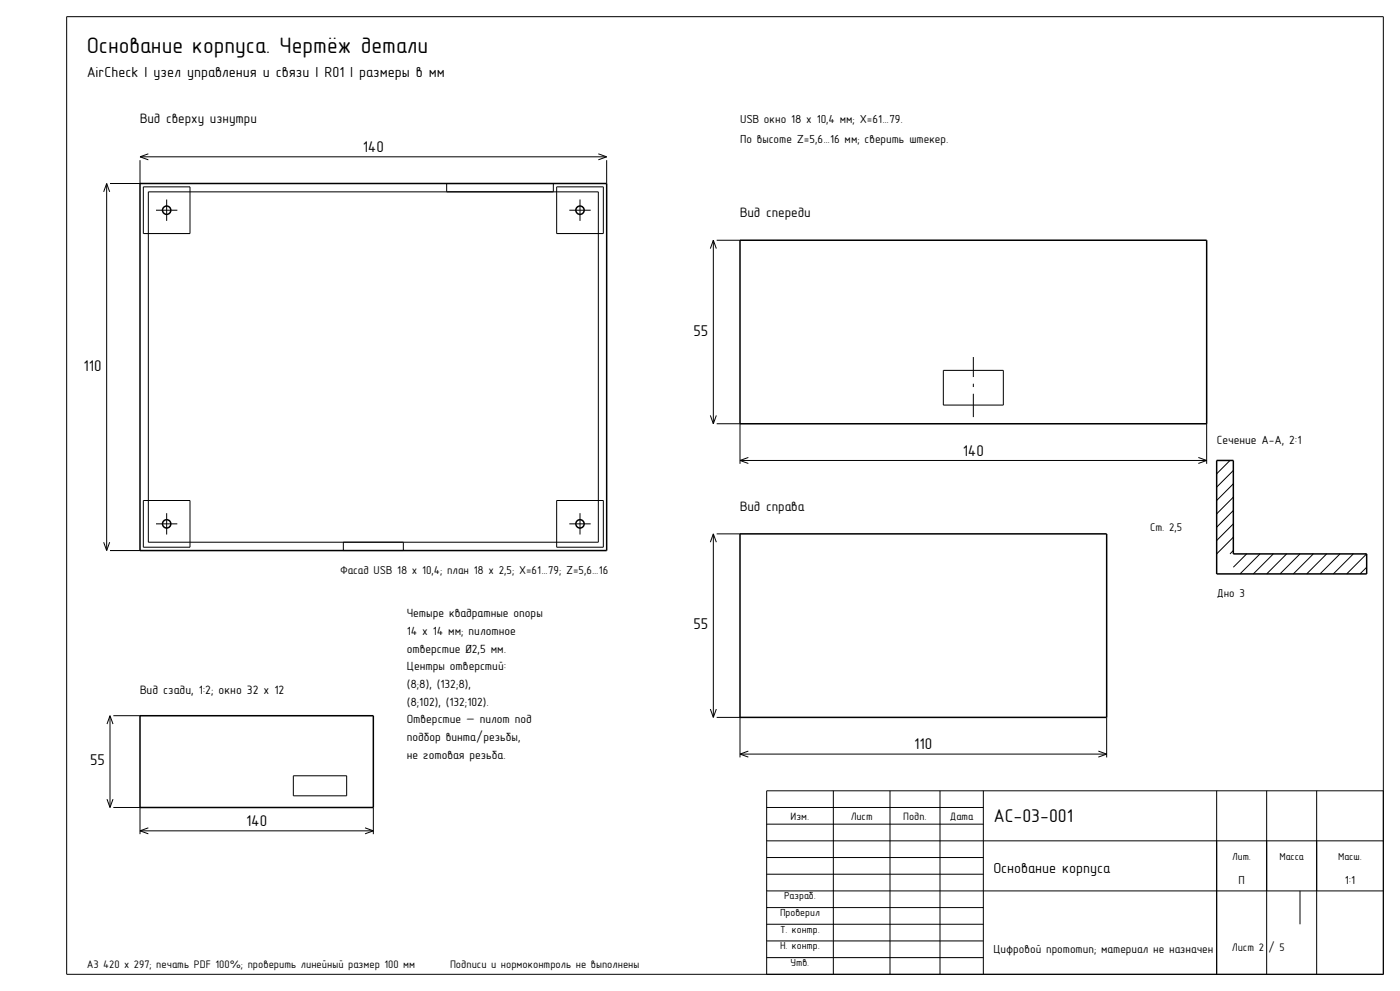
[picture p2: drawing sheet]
<svg xmlns="http://www.w3.org/2000/svg" width="420mm" height="297mm" viewBox="0 0 420 297" stroke-linecap="round" stroke-linejoin="round" font-family="sans-serif">
<defs><g id="words">
<text font-size="6.7" x="26" y="16">Основание корпуса. Чертёж детали</text>
<text font-size="5.5" x="298" y="246.5">AC-03-001</text>
<g font-size="4.7">
<text x="108.8" y="45.6">140</text>
<text x="208" y="100.6">55</text>
<text x="25.1" y="111.1">110</text>
<text x="288.8" y="136.6">140</text>
<text x="208" y="188.6">55</text>
<text x="274.3" y="224.6">110</text>
<text x="27" y="229.4">55</text>
<text x="73.8" y="247.6">140</text>
</g>
<g font-size="4.4">
<text x="26" y="23">AirCheck | узел управления и связи | R01 | размеры в мм</text>
<text x="298" y="261.5">Основание корпуса</text>
</g>
<g font-size="4.1">
<text x="42" y="37">Вид сверху изнутри</text>
<text x="222" y="65">Вид спереди</text>
<text x="222" y="153">Вид справа</text>
</g>
<text font-size="3.7" x="42" y="208">Вид сзади, 1:2; окно 32 x 12</text>
<g font-size="3.6">
<text x="365" y="133">Сечение A-A, 2:1</text>
<text x="122" y="185">Четыре квадратные опоры</text>
<text x="122" y="190.3">14 x 14 мм; пилотное</text>
<text x="122" y="195.6">отверстие Ø2,5 мм.</text>
<text x="122" y="200.9">Центры отверстий:</text>
<text x="122" y="206.2">(8;8), (132;8),</text>
<text x="122" y="211.5">(8;102), (132;102).</text>
<text x="122" y="216.8">Отверстие — пилот под</text>
<text x="122" y="222.1">подбор винта/резьбы,</text>
<text x="122" y="227.4">не готовая резьба.</text>
</g>
<g font-size="3.5">
<text x="222" y="37">USB окно 18 x 10,4 мм; X=61…79.</text>
<text x="222" y="43">По высоте Z=5,6…16 мм; сверить штекер.</text>
<text x="371.5" y="265">П</text>
<text x="403.4" y="265">1:1</text>
<text x="298" y="285.5">Цифровой прототип; материал не назначен</text>
</g>
<g font-size="3.4">
<text x="345" y="159">Ст. 2,5</text>
<text x="102" y="172">Фасад USB 18 x 10,4; план 18 x 2,5; X=61…79; Z=5,6…16</text>
<text x="365" y="179">Дно 3</text>
</g>
<g font-size="3.3">
<text x="369.5" y="285">Лист 2 / 5</text>
<text x="26" y="290">А3 420 x 297; печать PDF 100%; проверить линейный размер 100 мм</text>
<text x="135" y="290">Подписи и нормоконтроль не выполнены</text>
</g>
<g font-size="3.2">
<text x="237.2" y="245.7">Изм.</text>
<text x="255.2" y="245.7">Лист</text>
<text x="271" y="245.7">Подп.</text>
<text x="285" y="245.7">Дата</text>
</g>
<g font-size="3.1">
<text x="369.7" y="257.6">Лит.</text>
<text x="383.8" y="257.6">Масса</text>
<text x="401.4" y="257.6">Масш.</text>
<text x="235.2" y="269.5">Разраб.</text>
<text x="234" y="274.5">Проверил</text>
<text x="234" y="279.5">Т. контр.</text>
<text x="234" y="284.5">Н. контр.</text>
<text x="237.2" y="289.5">Утв.</text>
</g>
</g></defs>
<g fill="none" stroke="#000" stroke-width=".3">
<path d="M20 5h395v287h-395zM32 55v110M32 55l-.9 2.5M32 55l.9 2.5M42 48v7h-9M42 47h140M42 47l2.5 .9M43 56h14v14h-14zM44.5 57.5h135v105h-135zM44.5 46.1l-2.5 .9M134 57.5v-2.5h32v2.5M167 56h14v14h-14z"/>
<path d="M179.5 46.1l2.5 .9M182 48v7M182 47l-2.5 .9M214 72v55M214 72l-.9 2.5M214 72l.9 2.5M215 72h7M283 111h18v10.4h-18zM213.1 124.5l.9 2.5M214.9 124.5l-.9 2.5M215 127h7v12M222 138h140"/>
<path d="M222 138l2.5 .9M224.5 137.1l-2.5 .9M359.5 137.1l2.5 .9M362 127v12M362 138l-2.5 .9M369 138l-4 4M43 150h14v14h-14zM167 150h14v14h-14zM214 160v55M214 160l-.9 2.5M214 160l.9 2.5M215 160h7"/>
<path d="M370 141l-5 5M370 145l-5 5M370 149l-5 5M370 153l-5 5M370 157l-5 5M31.1 162.5l.9 2.5M32.9 162.5l-.9 2.5M33 165h9M103 162.5v2.5h18v-2.5M370 161l-5 5M370 165l-1 1M374 166l-4 4"/>
<path d="M378 166l-6 6M382 166l-6 6M386 166l-6 6M390 166l-6 6M394 166l-6 6M398 166l-6 6M402 166l-6 6M406 166l-6 6M410 166l-6 6M410 170l-2 2M33 214.5v27.5M33 214.5l-.9 2.5"/>
<path d="M33 214.5l.9 2.5M34 214.5h8M213.1 212.5l.9 2.5M214.9 212.5l-.9 2.5M215 215h7v12M332 215v12M32.1 239.5l.9 2.5M33.9 239.5l-.9 2.5M88 232.5h16v6h-16zM222 226h110M222 226l2.5 .9M224.5 225.1l-2.5 .9"/>
<path d="M250 237v55M267 237v55M282 237v55M295 237v55M329.5 225.1l2.5 .9M332 226l-2.5 .9M365 237v55M380 237v55M395 237v55M415 237h-185v55M34 242h8v8M42 249h70"/>
<path d="M42 249l2.5 .9M44.5 248.1l-2.5 .9M109.5 248.1l2.5 .9M112 242v8M112 249l-2.5 .9M230 257h65M230 252h185M230 247h65M230 242h65M230 277h65M230 272h65M230 267h185"/>
<path d="M230 262h65M390 267v10M230 287h65M230 282h65"/>
</g>
<g fill="none" stroke="#000" stroke-width=".45">
<path d="M42 55h140v110h-140zM222 72h140v55h-140zM365 138h5v28h40v6h-45zM222 160h110v55h-110zM42 214.5h70v27.5h-70z"/>
<circle cx="50" cy="63" r="1.25"/>
<circle cx="174" cy="63" r="1.25"/>
<circle cx="50" cy="157" r="1.25"/>
<circle cx="174" cy="157" r="1.25"/>
</g>
<path d="M46.8 63h6.4M50 66.2v-6.4M170.8 63h6.4M174 66.2v-6.4M292 125v-18M46.8 157h6.4M170.8 157h6.4M50 160.2v-6.4M174 160.2v-6.4" fill="none" stroke="#000" stroke-width=".3" stroke-dasharray="7 2 1 2" stroke-linecap="butt"/>
<use href="#words"/>
</svg>
